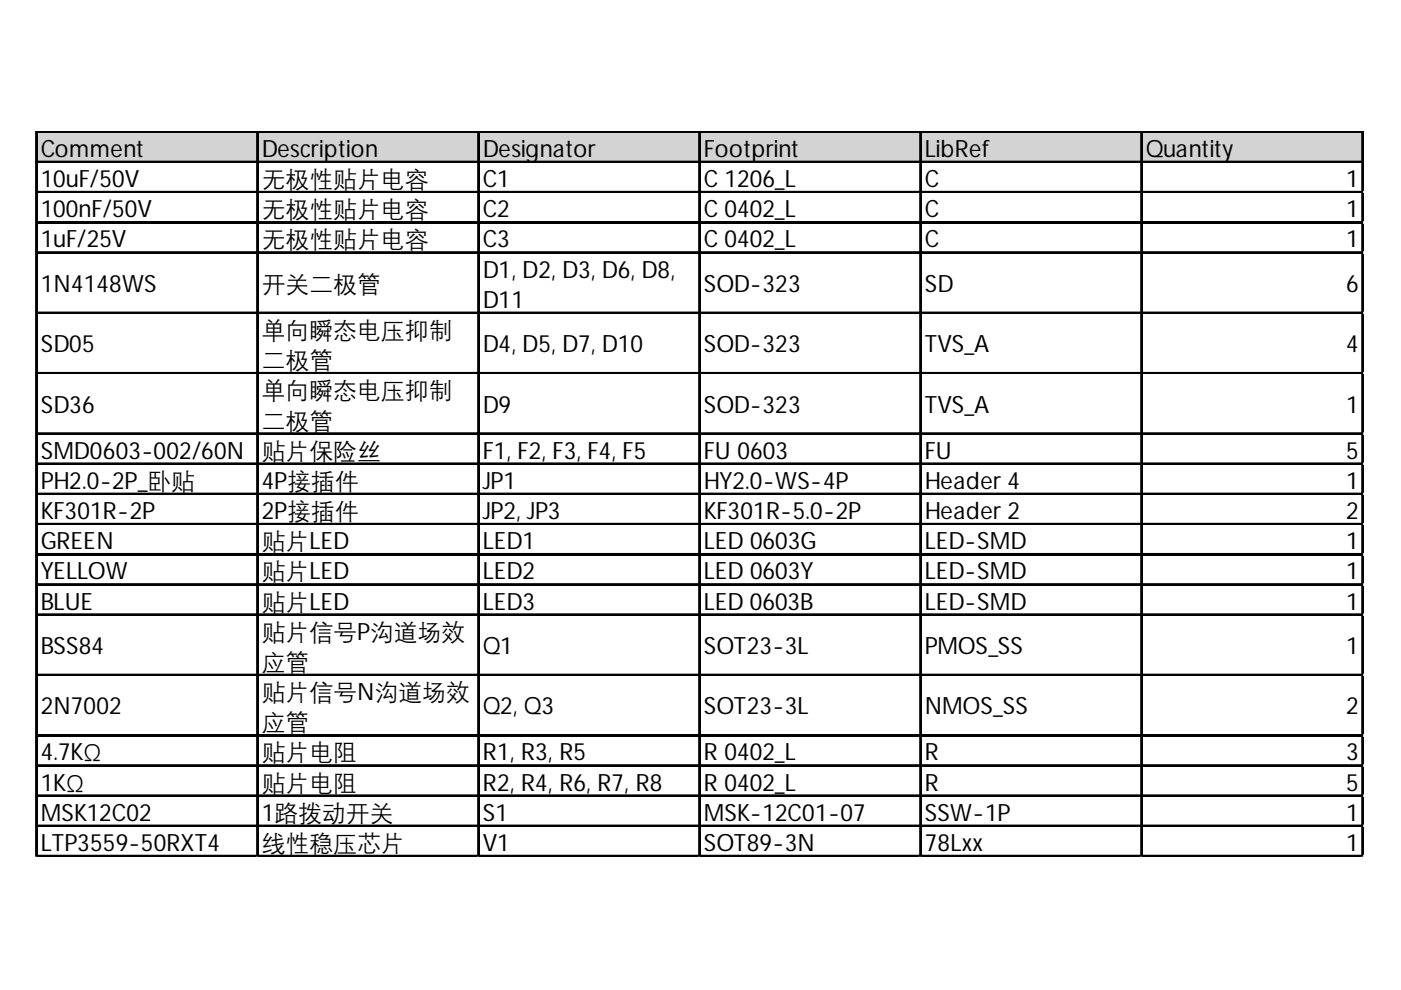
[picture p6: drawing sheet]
<svg xmlns="http://www.w3.org/2000/svg" width="297mm" height="210mm" viewBox="0 0 297 210" stroke-linecap="round" stroke-linejoin="round" font-family="sans-serif">
<defs><g id="words">
<g font-size="5.1">
<text x="8.6" y="33.3">Comment</text>
<text x="55.5" y="33.3">Description</text>
<text x="102.3" y="33.3">Designator</text>
<text x="149.2" y="33.3">Footprint</text>
<text x="196.1" y="33.3">LibRef</text>
<text x="242.9" y="33.3">Quantity</text>
<text x="8.6" y="39.7">10uF/50V</text>
<text x="55.5" y="39.7">无极性贴片电容</text>
<text x="102.3" y="39.7">C1</text>
<text x="149.2" y="39.7">C1206_L</text>
<text x="196.1" y="39.7">C</text>
<text x="285.4" y="39.7">1</text>
<text x="8.6" y="46.1">100nF/50V</text>
<text x="55.5" y="46.1">无极性贴片电容</text>
<text x="102.3" y="46.1">C2</text>
<text x="149.2" y="46.1">C0402_L</text>
<text x="196.1" y="46.1">C</text>
<text x="285.4" y="46.1">1</text>
<text x="8.6" y="52.5">1uF/25V</text>
<text x="55.5" y="52.5">无极性贴片电容</text>
<text x="102.3" y="52.5">C3</text>
<text x="149.2" y="52.5">C0402_L</text>
<text x="196.1" y="52.5">C</text>
<text x="285.4" y="52.5">1</text>
<text x="102.3" y="58.9">D1, D2, D3, D6, D8,</text>
<text x="8.6" y="61.9">1N4148W</text>
<text x="30.5" y="61.9">S</text>
<text x="55.5" y="61.9">开关二极管</text>
<text x="102.3" y="65.3">D11</text>
<text x="149.2" y="61.9">SOD-323</text>
<text x="196.1" y="61.9">SD</text>
<text x="285.4" y="61.9">6</text>
<text x="55.5" y="71.7">单向瞬态电压抑制</text>
<text x="8.6" y="74.7">SD05</text>
<text x="102.3" y="74.7">D4, D5, D7, D10</text>
<text x="149.2" y="74.7">SOD-323</text>
<text x="196.1" y="74.7">TVS_A</text>
<text x="285.4" y="74.7">4</text>
<text x="55.5" y="78.1">二极管</text>
<text x="8.6" y="87.5">SD36</text>
<text x="55.5" y="84.5">单向瞬态电压抑制</text>
<text x="102.3" y="87.5">D9</text>
<text x="149.2" y="87.5">SOD-323</text>
<text x="196.1" y="87.5">TVS_A</text>
<text x="285.4" y="87.5">1</text>
<text x="55.5" y="90.9">二极管</text>
<text x="8.6" y="97.3">SMD0603-002/60N</text>
<text x="55.5" y="97.3">贴片保险丝</text>
<text x="102.3" y="97.3">F1, F2, F3, F4, F5</text>
<text x="149.2" y="97.3">FU 0603</text>
<text x="196.1" y="97.3">FU</text>
<text x="285.4" y="97.3">5</text>
<text x="8.6" y="103.7">PH2.0-2P_卧贴</text>
<text x="55.5" y="103.7">4P接插件</text>
<text x="102.3" y="103.7">JP1</text>
<text x="149.2" y="103.7">HY2.0-W-4P</text>
<text x="169.1" y="103.7">S</text>
<text x="196.1" y="103.7">Header 4</text>
<text x="285.4" y="103.7">1</text>
<text x="8.6" y="110.1">KF301R-2P</text>
<text x="55.5" y="110.1">2P接插件</text>
<text x="102.3" y="110.1">JP2, JP3</text>
<text x="149.2" y="110.1">KF301R-5.0-2P</text>
<text x="196.1" y="110.1">Header 2</text>
<text x="285.4" y="110.1">2</text>
<text x="8.6" y="116.5">GREEN</text>
<text x="55.5" y="116.5">贴片LED</text>
<text x="102.3" y="116.5">LED1</text>
<text x="149.2" y="116.5">LED0603G</text>
<text x="196.1" y="116.5">LED-SMD</text>
<text x="285.4" y="116.5">1</text>
<text x="8.6" y="122.8">YELLOW</text>
<text x="55.5" y="122.8">贴片LED</text>
<text x="102.3" y="122.8">LED2</text>
<text x="149.2" y="122.8">LED0603Y</text>
<text x="196.1" y="122.8">LED-SMD</text>
<text x="285.4" y="122.8">1</text>
<text x="8.6" y="129.2">BLUE</text>
<text x="55.5" y="129.2">贴片LED</text>
<text x="102.3" y="129.2">LED3</text>
<text x="149.2" y="129.2">LED0603B</text>
<text x="196.1" y="129.2">LED-SMD</text>
<text x="285.4" y="129.2">1</text>
<text x="55.5" y="135.6">贴片信号P沟道场效</text>
<text x="8.6" y="138.7">BSS84</text>
<text x="55.5" y="142">应管</text>
<text x="102.3" y="138.7">Q1</text>
<text x="149.2" y="138.7">SOT23-3L</text>
<text x="196.1" y="138.7">PMOS_SS</text>
<text x="285.4" y="138.7">1</text>
<text x="55.5" y="148.4">贴片信号N沟道场效</text>
<text x="8.6" y="151.5">2N7002</text>
<text x="55.5" y="154.8">应管</text>
<text x="102.3" y="151.5">Q2, Q3</text>
<text x="149.2" y="151.5">SOT23-3L</text>
<text x="196.1" y="151.5">NMOS_SS</text>
<text x="285.4" y="151.5">2</text>
<text x="8.6" y="161.2">4.7KΩ</text>
<text x="55.5" y="161.2">贴片电阻</text>
<text x="102.3" y="161.2">R1, R3, R5</text>
<text x="149.2" y="161.2">R0402_L</text>
<text x="196.1" y="161.2">R</text>
<text x="285.4" y="161.2">3</text>
<text x="8.6" y="167.6">1KΩ</text>
<text x="55.5" y="167.6">贴片电阻</text>
<text x="102.3" y="167.6">R2, R4, R6, R7, R8</text>
<text x="149.2" y="167.6">R0402_L</text>
<text x="196.1" y="167.6">R</text>
<text x="285.4" y="167.6">5</text>
<text x="8.6" y="174">MSK12C02</text>
<text x="55.5" y="174">1路拨动开关</text>
<text x="102.3" y="174">S1</text>
<text x="149.2" y="174">MSK-12C01-07</text>
<text x="196.1" y="174">SSW</text>
<text x="206.2" y="174">-1P</text>
<text x="285.4" y="174">1</text>
<text x="8.6" y="180.4">LTP3559-50RXT4</text>
<text x="55.5" y="180.4">线性稳压芯片</text>
<text x="102.3" y="180.4">V1</text>
<text x="149.2" y="180.4">SOT89-3N</text>
<text x="196.1" y="180.4">78Lxx</text>
<text x="285.4" y="180.4">1</text>
</g>
</g></defs>
<path d="M7.9 28.1h281.3v6.5h-281.3z" fill="#d3d3d3"/>
<g fill="none" stroke="#000" stroke-width=".34">
<path d="M7.6 27.8v153.9M7.8 27.8v153.9M8 27.8h281.1M8 28h281.1M8 34.2h281.1M8 34.4h281.1M54.5 28.2v153.5M54.6 28.2v153.5M101.3 28.2v153.5M101.5 28.2v153.5M148.2 28.2v153.5M148.4 28.2v153.5"/>
<path d="M195.1 28.2v153.5M195.2 28.2v153.5M241.9 28.2v153.5M242.1 28.2v153.5M288.8 28.2v153.5M288.9 28.2v153.5M8 40.6h281.1M8 40.8h281.1M8 47h281.1M8 47.2h281.1M8 53.4h281.1M8 53.6h281.1"/>
<path d="M8 66.2h281.1M8 66.4h281.1M8 79h281.1M8 79.2h281.1M8 91.8h281.1M8 92h281.1M8 98.2h281.1M8 98.4h281.1M8 104.6h281.1M8 104.8h281.1M8 111h281.1M8 111.2h281.1"/>
<path d="M8 117.4h281.1M8 117.6h281.1M8 123.8h281.1M8 124h281.1M8 130.2h281.1M8 130.4h281.1M8 143h281.1M8 143.2h281.1M8 155.8h281.1M8 156h281.1M8 162.2h281.1M8 162.4h281.1"/>
<path d="M8 168.6h281.1M8 168.8h281.1M8 175h281.1M8 175.2h281.1M8 181.4h281.1"/>
</g>
<path d="M8 181.5h281.1" fill="none" stroke="#000" stroke-width=".26"/>
<path d="M289.1 40.6h.1" fill="none" stroke="#d4d4d4" stroke-width=".34"/>
<path d="M289.1 40.6l.1 .4z" fill="#d4d4d4"/>
<path d="M289.1 47h.1" fill="none" stroke="#d4d4d4" stroke-width=".34"/>
<path d="M289.1 47l.1 .4z" fill="#d4d4d4"/>
<path d="M289.1 53.4h.1" fill="none" stroke="#d4d4d4" stroke-width=".34"/>
<path d="M289.1 53.4l.1 .4z" fill="#d4d4d4"/>
<path d="M289.1 66.2h.1" fill="none" stroke="#d4d4d4" stroke-width=".34"/>
<path d="M289.1 66.2l.1 .4z" fill="#d4d4d4"/>
<path d="M289.1 79h.1" fill="none" stroke="#d4d4d4" stroke-width=".34"/>
<path d="M289.1 79l.1 .4z" fill="#d4d4d4"/>
<path d="M289.1 91.8h.1" fill="none" stroke="#d4d4d4" stroke-width=".34"/>
<path d="M289.1 91.8l.1 .4z" fill="#d4d4d4"/>
<path d="M289.1 98.2h.1" fill="none" stroke="#d4d4d4" stroke-width=".34"/>
<path d="M289.1 98.2l.1 .4z" fill="#d4d4d4"/>
<path d="M289.1 104.6h.1" fill="none" stroke="#d4d4d4" stroke-width=".34"/>
<path d="M289.1 104.6l.1 .4z" fill="#d4d4d4"/>
<path d="M289.1 111h.1" fill="none" stroke="#d4d4d4" stroke-width=".34"/>
<path d="M289.1 111l.1 .3z" fill="#d4d4d4"/>
<path d="M289.1 117.4h.1" fill="none" stroke="#d4d4d4" stroke-width=".34"/>
<path d="M289.1 117.4l.1 .3z" fill="#d4d4d4"/>
<path d="M289.1 123.8h.1" fill="none" stroke="#d4d4d4" stroke-width=".34"/>
<path d="M289.1 123.8l.1 .3z" fill="#d4d4d4"/>
<path d="M289.1 130.2h.1" fill="none" stroke="#d4d4d4" stroke-width=".34"/>
<path d="M289.1 130.2l.1 .3z" fill="#d4d4d4"/>
<path d="M289.1 143h.1" fill="none" stroke="#d4d4d4" stroke-width=".34"/>
<path d="M289.1 143l.1 .3z" fill="#d4d4d4"/>
<path d="M289.1 155.8h.1" fill="none" stroke="#d4d4d4" stroke-width=".34"/>
<path d="M289.1 155.8l.1 .3z" fill="#d4d4d4"/>
<path d="M289.1 162.2h.1" fill="none" stroke="#d4d4d4" stroke-width=".34"/>
<path d="M289.1 162.2l.1 .3z" fill="#d4d4d4"/>
<path d="M289.1 168.6h.1" fill="none" stroke="#d4d4d4" stroke-width=".34"/>
<path d="M289.1 168.6l.1 .3z" fill="#d4d4d4"/>
<path d="M289.1 175h.1" fill="none" stroke="#d4d4d4" stroke-width=".34"/>
<path d="M289.1 175l.1 .3z" fill="#d4d4d4"/>
<path d="M289.1 181.4h.1" fill="none" stroke="#d4d4d4" stroke-width=".34"/>
<path d="M289.1 181.4l.1 .3z" fill="#d4d4d4"/>
<use href="#words"/>
</svg>
